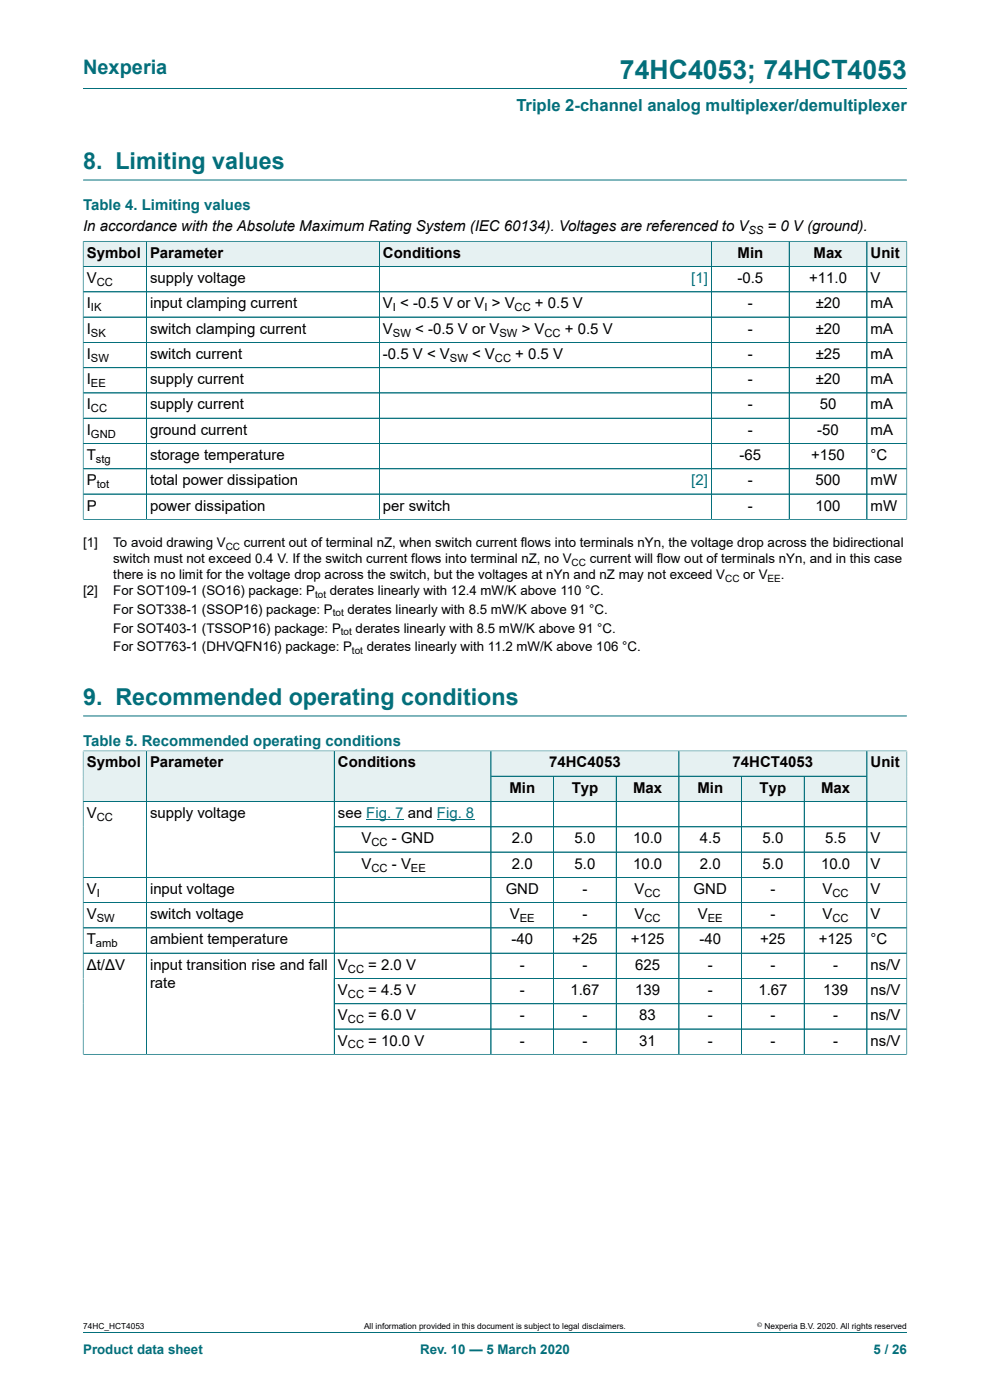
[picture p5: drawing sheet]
<svg xmlns="http://www.w3.org/2000/svg" width="210mm" height="297mm" viewBox="0 0 210 297" stroke-linecap="round" stroke-linejoin="round" font-family="sans-serif">
<defs><g id="words">
<text font-size="5.6" fill="#036f7b" x="131.5" y="16.8">74HC4053; 74HCT4053</text>
<g font-size="4.9" fill="#036f7b">
<text x="17.6" y="35.9">8. Limiting values</text>
<text x="17.6" y="149.6">9. Recommended operating conditions</text>
</g>
<text font-size="4.2" fill="#036f7b" x="17.6" y="15.6">Nexperia</text>
<text font-size="3.5" fill="#036f7b" x="109.5" y="23.7">Triple 2-channel analog multiplexer/demultiplexer</text>
<g font-size="3.2" fill="#036f7b">
<text x="17.6" y="44.5">Table 4. Limiting values</text>
<text x="17.6" y="158.2">Table 5. Recommended operating conditions</text>
</g>
<g font-size="3.2">
<text x="17.6" y="49.1">In accordance with the Absolute Maximum Rating System (IEC 60134). Voltages are referenced to V</text>
<text x="162.8" y="49.1">= 0 V (ground).</text>
<text x="18.4" y="54.7">Symbol</text>
<text x="31.8" y="54.7">Parameter</text>
<text x="81.2" y="54.7">Conditions</text>
<text x="156.5" y="54.7">Min</text>
<text x="172.6" y="54.7">Max</text>
<text x="184.7" y="54.7">Unit</text>
<text x="18.4" y="60.1">V</text>
<text x="18.4" y="65.4">I</text>
<text x="31.8" y="60.1">supply voltage</text>
<text x="31.8" y="65.4">input clamping current</text>
<text x="81.2" y="65.4">V &lt; -0.5 V or V &gt; V</text>
<text x="113.5" y="65.4">+ 0.5 V</text>
<text x="156.4" y="60.1">-0.5</text>
<text x="158.7" y="65.4">-</text>
<text x="171.6" y="60.1">+11.0</text>
<text x="173" y="65.4">±20</text>
<text x="184.7" y="60.1">V</text>
<text x="184.7" y="65.4">mA</text>
<text x="18.4" y="70.8">I</text>
<text x="31.8" y="70.8">switch clamping current</text>
<text x="81.2" y="70.8">V</text>
<text x="88.1" y="70.8">&lt; -0.5 V or V</text>
<text x="110.7" y="70.8">&gt; V</text>
<text x="119.8" y="70.8">+ 0.5 V</text>
<text x="158.7" y="70.8">-</text>
<text x="173" y="70.8">±20</text>
<text x="184.7" y="70.8">mA</text>
<text x="18.4" y="76.1">I</text>
<text x="31.8" y="76.1">switch current</text>
<text x="81.2" y="76.1">-0.5 V &lt; V</text>
<text x="100.1" y="76.1">&lt; V</text>
<text x="109.3" y="76.1">+ 0.5 V</text>
<text x="158.7" y="76.1">-</text>
<text x="173" y="76.1">±25</text>
<text x="184.7" y="76.1">mA</text>
<text x="18.4" y="81.5">I</text>
<text x="31.8" y="81.5">supply current</text>
<text x="158.7" y="81.5">-</text>
<text x="173" y="81.5">±20</text>
<text x="184.7" y="81.5">mA</text>
<text x="18.4" y="86.9">I</text>
<text x="31.8" y="86.9">supply current</text>
<text x="158.7" y="86.9">-</text>
<text x="173.9" y="86.9">50</text>
<text x="184.7" y="86.9">mA</text>
<text x="18.4" y="92.2">I</text>
<text x="31.8" y="92.2">ground current</text>
<text x="158.7" y="92.2">-</text>
<text x="173.4" y="92.2">-50</text>
<text x="184.7" y="92.2">mA</text>
<text x="18.4" y="97.6">T</text>
<text x="31.8" y="97.6">storage temperature</text>
<text x="156.9" y="97.6">-65</text>
<text x="172.1" y="97.6">+150</text>
<text x="184.7" y="97.6">°C</text>
<text x="18.4" y="103">P</text>
<text x="31.8" y="103">total power dissipation</text>
<text x="158.7" y="103">-</text>
<text x="173" y="103">500</text>
<text x="184.7" y="103">mW</text>
<text x="18.4" y="108.3">P</text>
<text x="31.8" y="108.3">power dissipation</text>
<text x="81.2" y="108.3">per switch</text>
<text x="158.7" y="108.3">-</text>
<text x="173" y="108.3">100</text>
<text x="184.7" y="108.3">mW</text>
<text x="18.4" y="162.8">Symbol</text>
<text x="31.8" y="162.8">Parameter</text>
<text x="71.7" y="162.8">Conditions</text>
<text x="116.5" y="162.8">74HC4053</text>
<text x="155.4" y="162.8">74HCT4053</text>
<text x="184.7" y="162.8">Unit</text>
<text x="18.4" y="173.5">V</text>
<text x="31.8" y="173.5">supply voltage</text>
<text x="71.7" y="173.5">see Fig. 7 and Fig. 8</text>
<text x="108.1" y="168.2">Min</text>
<text x="121.3" y="168.2">Typ</text>
<text x="134.3" y="168.2">Max</text>
<text x="147.9" y="168.2">Min</text>
<text x="161.1" y="168.2">Typ</text>
<text x="174.2" y="168.2">Max</text>
<text x="76.7" y="178.9">V</text>
<text x="83.1" y="178.9">- GND</text>
<text x="108.6" y="178.9">2.0</text>
<text x="121.9" y="178.9">5.0</text>
<text x="134.3" y="178.9">10.0</text>
<text x="148.5" y="178.9">4.5</text>
<text x="161.8" y="178.9">5.0</text>
<text x="175" y="178.9">5.5</text>
<text x="184.7" y="178.9">V</text>
<text x="76.7" y="184.3">V</text>
<text x="83.1" y="184.3">- V</text>
<text x="108.6" y="184.3">2.0</text>
<text x="121.9" y="184.3">5.0</text>
<text x="134.3" y="184.3">10.0</text>
<text x="148.5" y="184.3">2.0</text>
<text x="161.8" y="184.3">5.0</text>
<text x="174.2" y="184.3">10.0</text>
<text x="184.7" y="184.3">V</text>
<text x="18.4" y="189.6">V</text>
<text x="31.8" y="189.6">input voltage</text>
<text x="107.3" y="189.6">GND</text>
<text x="123.6" y="189.6">-</text>
<text x="134.6" y="189.6">V</text>
<text x="147.1" y="189.6">GND</text>
<text x="163.4" y="189.6">-</text>
<text x="174.5" y="189.6">V</text>
<text x="184.7" y="189.6">V</text>
<text x="18.4" y="195">V</text>
<text x="31.8" y="195">switch voltage</text>
<text x="108.1" y="195">V</text>
<text x="123.6" y="195">-</text>
<text x="134.6" y="195">V</text>
<text x="148" y="195">V</text>
<text x="163.4" y="195">-</text>
<text x="174.5" y="195">V</text>
<text x="184.7" y="195">V</text>
<text x="18.4" y="200.4">T</text>
<text x="31.8" y="200.4">ambient temperature</text>
<text x="108.5" y="200.4">-40</text>
<text x="121.4" y="200.4">+25</text>
<text x="133.8" y="200.4">+125</text>
<text x="148.4" y="200.4">-40</text>
<text x="161.3" y="200.4">+25</text>
<text x="173.7" y="200.4">+125</text>
<text x="184.7" y="200.4">°C</text>
<text x="18.4" y="205.7">Δt/ΔV</text>
<text x="31.8" y="205.7">input transition rise and fall</text>
<text x="31.8" y="209.5">rate</text>
<text x="71.7" y="205.7">V</text>
<text x="78.1" y="205.7">= 2.0 V</text>
<text x="110.3" y="205.7">-</text>
<text x="123.6" y="205.7">-</text>
<text x="134.7" y="205.7">625</text>
<text x="150.1" y="205.7">-</text>
<text x="163.4" y="205.7">-</text>
<text x="176.7" y="205.7">-</text>
<text x="184.7" y="205.7">ns/V</text>
<text x="71.7" y="211.1">V</text>
<text x="78.1" y="211.1">= 4.5 V</text>
<text x="110.3" y="211.1">-</text>
<text x="121" y="211.1">1.67</text>
<text x="134.7" y="211.1">139</text>
<text x="150.1" y="211.1">-</text>
<text x="160.9" y="211.1">1.67</text>
<text x="174.6" y="211.1">139</text>
<text x="184.7" y="211.1">ns/V</text>
<text x="71.7" y="216.4">V</text>
<text x="71.7" y="221.8">V</text>
<text x="78.1" y="216.4">= 6.0 V</text>
<text x="78.1" y="221.8">= 10.0 V</text>
<text x="110.3" y="216.4">-</text>
<text x="110.3" y="221.8">-</text>
<text x="123.6" y="216.4">-</text>
<text x="123.6" y="221.8">-</text>
<text x="135.6" y="216.4">83</text>
<text x="135.6" y="221.8">31</text>
<text x="150.1" y="216.4">-</text>
<text x="150.1" y="221.8">-</text>
<text x="163.4" y="216.4">-</text>
<text x="163.4" y="221.8">-</text>
<text x="176.7" y="216.4">-</text>
<text x="176.7" y="221.8">-</text>
<text x="184.7" y="216.4">ns/V</text>
<text x="184.7" y="221.8">ns/V</text>
</g>
<g font-size="3.2" fill="#00f">
<text x="146.6" y="60.1">[1]</text>
<text x="146.6" y="103">[2]</text>
</g>
<g font-size="2.8">
<text x="17.6" y="116.1">[1]</text>
<text x="24" y="116.1">To avoid drawing V</text>
<text x="24" y="119.5">switch must not exceed 0.4 V. If the switch current flows into terminal nZ, no V</text>
<text x="51.7" y="116.1">current out of terminal nZ, when switch current flows into terminals nYn, the voltage drop across the bidirectional</text>
<text x="125.1" y="119.5">current will flow out of terminals nYn, and in this case</text>
<text x="24" y="122.9">there is no limit for the voltage drop across the switch, but the voltages at nYn and nZ may not exceed V</text>
<text x="157.7" y="122.9">or V</text>
<text x="165.6" y="122.9">.</text>
<text x="17.6" y="126.3">[2]</text>
<text x="24" y="126.3">For SOT109-1 (SO16) package: P</text>
<text x="24" y="130.2">For SOT338-1 (SSOP16) package: P</text>
<text x="70" y="126.3">derates linearly with 12.4 mW/K above 110 °C.</text>
<text x="73.7" y="130.2">derates linearly with 8.5 mW/K above 91 °C.</text>
<text x="24" y="134.2">For SOT403-1 (TSSOP16) package: P</text>
<text x="75.4" y="134.2">derates linearly with 8.5 mW/K above 91 °C.</text>
<text x="24" y="138.1">For SOT763-1 (DHVQFN16) package: P</text>
<text x="77.8" y="138.1">derates linearly with 11.2 mW/K above 106 °C.</text>
</g>
<g font-size="2.8" fill="#036f7b">
<text x="17.6" y="287.2">Product data sheet</text>
<text x="89.1" y="287.2">Rev. 10 — 5 March 2020</text>
<text x="185.3" y="287.2">5 / 26</text>
</g>
<g font-size="2.4">
<text x="158.8" y="49.7">SS</text>
<text x="20.5" y="60.7">CC</text>
<text x="19.3" y="66">IK</text>
<text x="19.3" y="71.4">SK</text>
<text x="83.4" y="66">I</text>
<text x="83.4" y="71.4">SW</text>
<text x="102.8" y="66">I</text>
<text x="106" y="71.4">SW</text>
<text x="109.2" y="66">CC</text>
<text x="115.5" y="71.4">CC</text>
<text x="19.3" y="76.8">SW</text>
<text x="95.4" y="76.8">SW</text>
<text x="105" y="76.8">CC</text>
<text x="19.3" y="82.1">EE</text>
<text x="19.3" y="87.5">CC</text>
<text x="19.3" y="92.8">GND</text>
<text x="20.4" y="98.2">stg</text>
<text x="20.5" y="103.6">tot</text>
<text x="20.5" y="174.2">CC</text>
<text x="78.8" y="179.5">CC</text>
<text x="78.8" y="184.9">CC</text>
<text x="87.2" y="184.9">EE</text>
<text x="20.5" y="190.2">I</text>
<text x="136.7" y="190.2">CC</text>
<text x="176.6" y="190.2">CC</text>
<text x="20.5" y="195.6">SW</text>
<text x="110.3" y="195.6">EE</text>
<text x="136.7" y="195.6">CC</text>
<text x="150.1" y="195.6">EE</text>
<text x="176.6" y="195.6">CC</text>
<text x="20.4" y="201">amb</text>
<text x="73.8" y="206.3">CC</text>
<text x="73.8" y="211.7">CC</text>
<text x="73.8" y="217.1">CC</text>
<text x="73.8" y="222.4">CC</text>
</g>
<g font-size="2.1">
<text x="47.9" y="116.7">CC</text>
<text x="121.3" y="120.1">CC</text>
<text x="153.8" y="123.4">CC</text>
<text x="162.8" y="123.4">EE</text>
<text x="66.8" y="126.8">tot</text>
<text x="70.6" y="130.8">tot</text>
<text x="72.3" y="134.7">tot</text>
<text x="74.7" y="138.7">tot</text>
</g>
<g font-size="1.8">
<text x="17.6" y="282">74HC_HCT4053</text>
<text x="77.2" y="282">All information provided in this document is subject to legal disclaimers.</text>
<text x="162.2" y="282">Nexperia B.V. 2020. All rights reserved</text>
</g>
<text font-size="1.4" x="160.6" y="281.6">©</text>
</g></defs>
<path d="M17.6 18.8h174.8M17.6 38.2h174.8" fill="none" stroke="#036f7b" stroke-width=".21"/>
<path d="M17.7 51.3h13.3v5.2h-13.3z" fill="#e6f1f2"/>
<path d="M17.6 51.1v5.5h13.4v-5.4h-13.4" fill="none" stroke="#036f7b" stroke-width=".21"/>
<path d="M31.1 51.3h49.3v5.2h-49.3z" fill="#e6f1f2"/>
<path d="M31 51.2h49.5v5.4h-49.5z" fill="none" stroke="#036f7b" stroke-width=".21"/>
<path d="M80.5 51.3h65.9v5.2h-65.9z" fill="#e6f1f2"/>
<path d="M146.4 51.2h-65.9v5.4h65.9" fill="none" stroke="#036f7b" stroke-width=".21"/>
<path d="M146.4 51.3h4.5v5.2h-4.5z" fill="#e6f1f2"/>
<path d="M146.4 51.2h4.5v5.4h-4.5" fill="none" stroke="#036f7b" stroke-width=".21"/>
<path d="M151 51.3h16.3v5.2h-16.3z" fill="#e6f1f2"/>
<path d="M150.9 51.2h16.5v5.4h-16.5z" fill="none" stroke="#036f7b" stroke-width=".21"/>
<path d="M167.5 51.3h16.3v5.2h-16.3z" fill="#e6f1f2"/>
<path d="M167.4 51.2h16.5v5.4h-16.5z" fill="none" stroke="#036f7b" stroke-width=".21"/>
<path d="M184 51.3h8.3v5.2h-8.3z" fill="#e6f1f2"/>
<g fill="none" stroke="#036f7b" stroke-width=".21">
<path d="M17.6 56.6h174.8M17.6 51.3v58.9M17.7 51.2h174.7M31 51.3v58.9M80.5 51.3v58.9M150.9 51.3v58.9M167.4 51.3v58.9M183.9 51.2v59M192.4 51.1v59.1M17.6 61.9h174.8M17.6 67.3h174.8M17.6 72.6h174.8"/>
<path d="M17.6 78h174.8M17.6 88.7h174.8M17.6 94.1h174.8M17.6 99.4h174.8M192.4 83.4h-174.8M17.6 110.2h174.8M17.6 104.8h174.8M17.6 151.9h174.8M104.1 159.3h39.9v5.4h-39.9z"/>
</g>
<path d="M104.2 159.4h39.7v5.2h-39.7z" fill="#e6f1f2"/>
<path d="M144 159.3h39.9v5.4h-39.9z" fill="none" stroke="#036f7b" stroke-width=".21"/>
<path d="M144.1 159.4h39.7v5.2h-39.7z" fill="#e6f1f2"/>
<path d="M17.6 159.2v10.8h13.4v-10.7h-13.4" fill="none" stroke="#036f7b" stroke-width=".21"/>
<path d="M17.7 159.4h13.3v10.6h-13.3z" fill="#e6f1f2"/>
<path d="M31 159.3h39.9v10.7h-39.9z" fill="none" stroke="#036f7b" stroke-width=".21"/>
<path d="M31.1 159.4h39.7v10.6h-39.7z" fill="#e6f1f2"/>
<path d="M70.9 159.3h33.2v10.7h-33.2z" fill="none" stroke="#036f7b" stroke-width=".21"/>
<g fill="#e6f1f2">
<path d="M71 159.4h33.1v10.6h-33.1z"/>
<path d="M104.2 164.7h13.2v5.3h-13.2z"/>
</g>
<path d="M104.1 164.7h13.3v5.3h-13.3z" fill="none" stroke="#036f7b" stroke-width=".21"/>
<path d="M117.5 164.7h13.2v5.3h-13.2z" fill="#e6f1f2"/>
<path d="M117.4 164.7h13.3v5.3h-13.3z" fill="none" stroke="#036f7b" stroke-width=".21"/>
<path d="M130.8 164.7h13.1v5.3h-13.1z" fill="#e6f1f2"/>
<path d="M130.7 164.7h13.3v5.3h-13.3z" fill="none" stroke="#036f7b" stroke-width=".21"/>
<path d="M144.1 164.7h13.1v5.3h-13.1z" fill="#e6f1f2"/>
<path d="M144 164.7h13.3v5.3h-13.3z" fill="none" stroke="#036f7b" stroke-width=".21"/>
<path d="M157.4 164.7h13.1v5.3h-13.1z" fill="#e6f1f2"/>
<path d="M157.3 164.7h13.3v5.3h-13.3z" fill="none" stroke="#036f7b" stroke-width=".21"/>
<path d="M170.7 164.7h13.1v5.3h-13.1z" fill="#e6f1f2"/>
<path d="M192.4 159.2v10.8h-21.8v-5.3h13.3M192.4 159.3h-8.5v10.7" fill="none" stroke="#036f7b" stroke-width=".21"/>
<path d="M184 159.4h8.3v10.6h-8.3z" fill="#e6f1f2"/>
<g fill="none" stroke="#036f7b" stroke-width=".21">
<path d="M17.6 159.4v64.3M17.7 159.3h174.6M31 159.4v64.3M70.9 159.4v64.3M104.1 159.4v64.3M144 159.4v64.3M183.9 159.4v64.3M192.4 159.4v64.3M17.6 170h174.8M70.9 175.4h121.5M104.2 164.7h79.6M117.4 164.7v59"/>
<path d="M130.7 164.7v59M157.3 164.7v59M170.6 164.7v59M17.6 186.1h174.8M17.6 196.9h174.8M70.9 180.8h121.5M192.4 191.5h-174.8M70.9 207.6h121.5M70.9 212.9h121.5M192.4 202.2h-174.8M192.4 218.3h-121.5M192.4 223.7h-174.8"/>
<path d="M17.6 282.6h174.8"/>
</g>
<path d="M77.7 173.9h7.9M92.7 173.9h7.9" fill="none" stroke="#00f" stroke-width=".21"/>
<use href="#words"/>
</svg>
